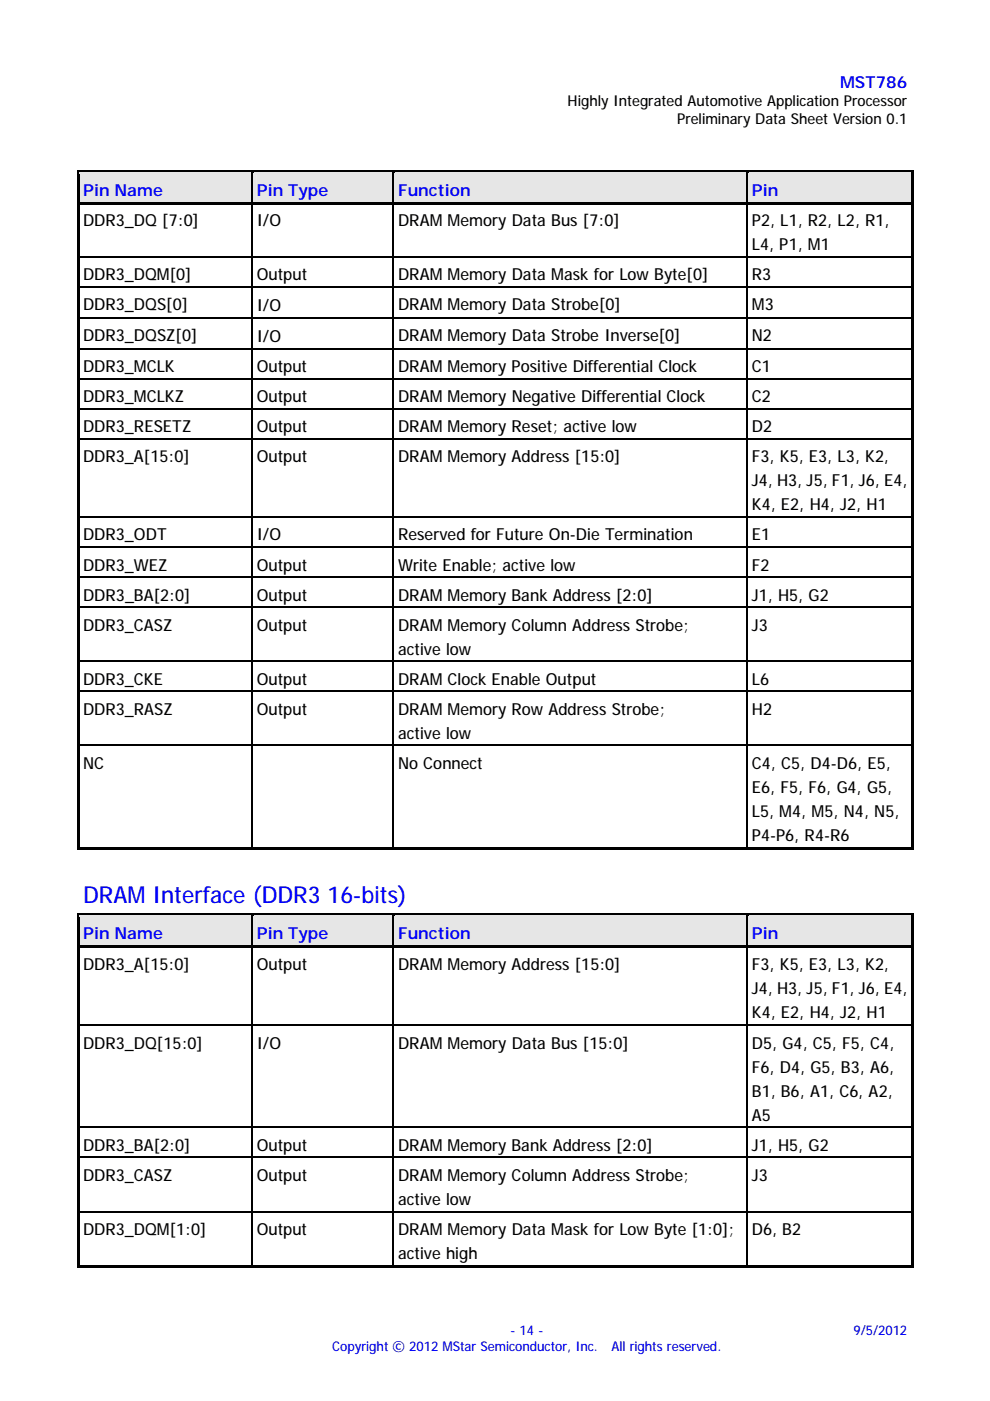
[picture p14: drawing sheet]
<svg xmlns="http://www.w3.org/2000/svg" width="210mm" height="297mm" viewBox="0 0 210 297" stroke-linecap="round" stroke-linejoin="round" font-family="sans-serif">
<defs><g id="words">
<g font-size="5" fill="#00f">
<text x="17.6" y="191.4">DRAM Interface (DDR3</text>
<text x="69.5" y="191.4">16-bits)</text>
</g>
<g font-size="3.5" fill="#00f">
<text x="178.1" y="18.6">MST786</text>
<text x="17.6" y="41.6">Pin Name</text>
<text x="54.4" y="41.6">Pin Type</text>
<text x="84.4" y="41.6">Function</text>
<text x="159.4" y="41.6">Pin</text>
<text x="17.6" y="199.1">Pin Name</text>
<text x="54.4" y="199.1">Pin Type</text>
<text x="84.4" y="199.1">Function</text>
<text x="159.4" y="199.1">Pin</text>
</g>
<g font-size="3.5">
<text x="17.6" y="47.9">DDR3_DQ [7:0]</text>
<text x="54.4" y="47.9">I/O</text>
<text x="84.4" y="47.9">DRAM Memory Data Bus [7:0]</text>
<text x="159.4" y="47.9">P2, L1, R2, L2, R1,</text>
<text x="159.4" y="53.1">L4, P1, M1</text>
<text x="17.6" y="59.4">DDR3_DQM[0]</text>
<text x="54.4" y="59.4">Output</text>
<text x="84.4" y="59.4">DRAM Memory Data Mask for Low Byte[0]</text>
<text x="159.4" y="59.4">R3</text>
<text x="17.6" y="65.8">DDR3_DQS[0]</text>
<text x="84.4" y="65.8">DRAM Memory Data Strobe[0]</text>
<text x="159.4" y="65.8">M3</text>
<text x="54.4" y="66">I/O</text>
<text x="17.6" y="72.3">DDR3_DQSZ[0]</text>
<text x="54.4" y="72.5">I/O</text>
<text x="84.4" y="72.3">DRAM Memory Data Strobe Inverse[0]</text>
<text x="159.4" y="72.3">N2</text>
<text x="17.6" y="78.9">DDR3_MCLK</text>
<text x="54.4" y="78.9">Output</text>
<text x="84.4" y="78.9">DRAM Memory Positive Differential Clock</text>
<text x="159.4" y="78.9">C1</text>
<text x="17.6" y="85.2">DDR3_MCLKZ</text>
<text x="54.4" y="85.2">Output</text>
<text x="84.4" y="85.2">DRAM Memory Negative Differential Clock</text>
<text x="159.4" y="85.2">C2</text>
<text x="17.6" y="91.6">DDR3_RESETZ</text>
<text x="54.4" y="91.6">Output</text>
<text x="84.4" y="91.6">DRAM Memory Reset; active low</text>
<text x="159.4" y="91.6">D2</text>
<text x="17.6" y="98">DDR3_A[15:0]</text>
<text x="54.4" y="98">Output</text>
<text x="84.4" y="98">DRAM Memory Address [15:0]</text>
<text x="159.4" y="98">F3, K5, E3, L3, K2,</text>
<text x="159.4" y="103.1">J4, H3, J5, F1, J6, E4,</text>
<text x="159.4" y="108.2">K4, E2, H4, J2, H1</text>
<text x="17.6" y="114.6">DDR3_ODT</text>
<text x="54.4" y="114.6">I/O</text>
<text x="84.4" y="114.6">Reserved for Future On-Die Termination</text>
<text x="159.4" y="114.6">E1</text>
<text x="17.6" y="121">DDR3_WEZ</text>
<text x="54.4" y="121">Output</text>
<text x="84.4" y="121">Write Enable; active low</text>
<text x="159.4" y="121">F2</text>
<text x="17.6" y="127.3">DDR3_BA[2:0]</text>
<text x="54.4" y="127.3">Output</text>
<text x="84.4" y="127.3">DRAM Memory Bank Address [2:0]</text>
<text x="159.4" y="127.3">J1, H5, G2</text>
<text x="17.6" y="133.7">DDR3_CASZ</text>
<text x="54.4" y="133.7">Output</text>
<text x="84.4" y="133.7">DRAM Memory Column Address Strobe;</text>
<text x="159.4" y="133.7">J3</text>
<text x="84.4" y="138.8">active low</text>
<text x="17.6" y="145.2">DDR3_CKE</text>
<text x="54.4" y="145.2">Output</text>
<text x="84.4" y="145.2">DRAM Clock Enable Output</text>
<text x="159.4" y="145.2">L6</text>
<text x="17.6" y="151.5">DDR3_RASZ</text>
<text x="54.4" y="151.5">Output</text>
<text x="84.4" y="151.5">DRAM Memory Row Address Strobe;</text>
<text x="159.4" y="151.5">H2</text>
<text x="84.4" y="156.7">active low</text>
<text x="17.6" y="163.1">NC</text>
<text x="84.4" y="163.1">No Connect</text>
<text x="159.4" y="163.1">C4, C5, D4-D6, E5,</text>
<text x="159.4" y="168.1">E6, F5, F6, G4, G5,</text>
<text x="159.4" y="173.3">L5, M4, M5, N4, N5,</text>
<text x="159.4" y="178.4">P4-P6, R4-R6</text>
<text x="17.6" y="205.7">DDR3_A[15:0]</text>
<text x="54.4" y="205.7">Output</text>
<text x="84.4" y="205.7">DRAM Memory Address [15:0]</text>
<text x="159.4" y="205.7">F3, K5, E3, L3, K2,</text>
<text x="159.4" y="210.8">J4, H3, J5, F1, J6, E4,</text>
<text x="159.4" y="215.9">K4, E2, H4, J2, H1</text>
<text x="17.6" y="222.3">DDR3_DQ[15:0]</text>
<text x="54.4" y="222.3">I/O</text>
<text x="84.4" y="222.3">DRAM Memory Data Bus [15:0]</text>
<text x="159.4" y="222.3">D5, G4, C5, F5, C4,</text>
<text x="159.4" y="227.4">F6, D4, G5, B3, A6,</text>
<text x="159.4" y="232.6">B1, B6, A1, C6, A2,</text>
<text x="159.4" y="237.6">A5</text>
<text x="17.6" y="244">DDR3_BA[2:0]</text>
<text x="54.4" y="244">Output</text>
<text x="84.4" y="244">DRAM Memory Bank Address [2:0]</text>
<text x="159.4" y="244">J1, H5, G2</text>
<text x="17.6" y="250.4">DDR3_CASZ</text>
<text x="54.4" y="250.4">Output</text>
<text x="84.4" y="250.4">DRAM Memory Column Address Strobe;</text>
<text x="159.4" y="250.4">J3</text>
<text x="84.4" y="255.5">active low</text>
<text x="17.6" y="261.9">DDR3_DQM[1:0]</text>
<text x="54.4" y="261.9">Output</text>
<text x="84.4" y="261.9">DRAM Memory Data Mask for Low Byte [1:0];</text>
<text x="159.4" y="261.9">D6, B2</text>
<text x="84.4" y="267">active high</text>
</g>
<g font-size="3.2">
<text x="120.4" y="22.5">Highly Integrated Automotive Application Processor</text>
<text x="143.6" y="26.3">Preliminary Data Sheet Version 0.1</text>
</g>
<g font-size="2.8" fill="#00f">
<text x="70.4" y="286.4">Copyright © 2012 MStar Semiconductor, Inc.</text>
<text x="108.2" y="283">- 14 -</text>
<text x="129.7" y="286.4">All rights reserved.</text>
<text x="180.9" y="283">9/5/2012</text>
</g>
</g></defs>
<g fill="#e6e6e6">
<path d="M16.8 36.5h36.5v6.4h-36.5z"/>
<path d="M17.6 37h34.8v5.3h-34.8z"/>
<path d="M53.6 36.5h29.7v6.4h-29.7z"/>
<path d="M54.4 37h28v5.3h-28z"/>
<path d="M83.5 36.5h74.8v6.4h-74.8z"/>
<path d="M84.4 37h73v5.3h-73z"/>
<path d="M158.5 36.5h34.7v6.4h-34.7z"/>
<path d="M159.4 37h33v5.3h-33z"/>
</g>
<path d="M16.3 36h.5v1h-.5zM16.3 36h.5v.5h-.5zM16.8 36h36.5v.5h-36.5z" fill="#000"/>
<g fill="#e6e6e6">
<path d="M16.8 36.5h36.5v.5h-36.5z"/>
<path d="M53.6 36.5h.2v.5h-.2z"/>
</g>
<path d="M53.3 36.5h.3v.5h-.3zM53.3 36h.5v.5h-.5zM53.8 36h29.5v.5h-29.5z" fill="#000"/>
<g fill="#e6e6e6">
<path d="M53.8 36.5h29.5v.5h-29.5z"/>
<path d="M83.5 36.5h.3v.5h-.3z"/>
</g>
<path d="M83.3 36.5h.2v.5h-.2zM83.3 36h.5v.5h-.5zM83.8 36h74.5v.5h-74.5z" fill="#000"/>
<g fill="#e6e6e6">
<path d="M83.8 36.5h74.5v.5h-74.5z"/>
<path d="M158.5 36.5h.3v.5h-.3z"/>
</g>
<path d="M158.3 36.5h.2v.5h-.2zM158.3 36h.5v.5h-.5zM158.8 36h34.4v.5h-34.4z" fill="#000"/>
<path d="M158.8 36.5h34.4v.5h-34.4z" fill="#e6e6e6"/>
<g fill="#000">
<path d="M193.2 36h.5v1h-.5zM193.2 36h.5v.5h-.5zM16.3 37h.5v5.8h-.5zM16.3 42.8h.5v.8h-.5zM16.3 43.6h.5v10.7h-.5zM16.3 54.3h.5v.8h-.5zM16.8 42.8h36.5v.5h-36.5zM53.3 43.3h.3v.3h-.3zM53.3 42.8h.5v.5h-.5zM53.3 54.3h.3v.8h-.3zM53.8 42.8h29.5v.5h-29.5zM83.3 43.3h.2v.3h-.2z"/>
<path d="M83.3 42.8h.5v.5h-.5zM83.3 54.3h.2v.8h-.2zM83.8 42.8h74.5v.5h-74.5zM158.3 43.3h.2v.3h-.2zM158.3 42.8h.5v.5h-.5zM158.3 54.3h.2v.8h-.2zM158.8 42.8h34.4v.5h-34.4zM193.2 37h.5v5.8h-.5zM193.2 42.8h.5v.8h-.5zM193.2 43.6h.5v10.7h-.5zM193.2 54.3h.5v.8h-.5zM16.3 55.1h.5v5.6h-.5z"/>
<path d="M16.3 60.7h.5v.8h-.5zM16.3 61.5h.5v5.7h-.5zM16.3 67.2h.5v.8h-.5zM16.3 68h.5v5.8h-.5zM16.3 73.8h.5v.7h-.5zM53.3 60.7h.3v.8h-.3zM53.3 67.2h.3v.8h-.3zM53.3 73.8h.3v.7h-.3zM83.3 60.7h.2v.8h-.2zM83.3 67.2h.2v.8h-.2zM83.3 73.8h.2v.7h-.2zM158.3 60.7h.2v.8h-.2z"/>
<path d="M158.3 67.2h.2v.8h-.2zM158.3 73.8h.2v.7h-.2zM193.2 55.1h.5v5.6h-.5zM193.2 60.7h.5v.8h-.5zM193.2 61.5h.5v5.7h-.5zM193.2 67.2h.5v.8h-.5zM193.2 68h.5v5.8h-.5zM193.2 73.8h.5v.7h-.5zM16.3 74.5h.5v5.6h-.5zM16.3 80.1h.5v.8h-.5zM16.3 80.9h.5v5.6h-.5zM16.3 86.5h.5v.8h-.5z"/>
<path d="M16.3 87.3h.5v5.6h-.5zM16.3 92.9h.5v.7h-.5zM53.3 80.1h.3v.8h-.3zM53.3 86.5h.3v.8h-.3zM53.3 92.9h.3v.7h-.3zM83.3 80.1h.2v.8h-.2zM83.3 86.5h.2v.8h-.2zM83.3 92.9h.2v.7h-.2zM158.3 80.1h.2v.8h-.2zM158.3 86.5h.2v.8h-.2zM158.3 92.9h.2v.7h-.2zM193.2 74.5h.5v5.6h-.5z"/>
<path d="M193.2 80.1h.5v.8h-.5zM193.2 80.9h.5v5.6h-.5zM193.2 86.5h.5v.8h-.5zM193.2 87.3h.5v5.6h-.5zM193.2 92.9h.5v.7h-.5zM16.3 93.6h.5v15.9h-.5zM16.3 109.5h.5v.7h-.5zM16.3 110.2h.5v5.7h-.5zM16.3 115.9h.5v.7h-.5zM53.3 109.5h.3v.7h-.3zM53.3 115.9h.3v.7h-.3zM83.3 109.5h.2v.7h-.2z"/>
<path d="M83.3 115.9h.2v.7h-.2zM158.3 109.5h.2v.7h-.2zM158.3 115.9h.2v.7h-.2zM193.2 93.6h.5v15.9h-.5zM193.2 109.5h.5v.7h-.5zM193.2 110.2h.5v5.7h-.5zM193.2 115.9h.5v.7h-.5zM16.3 116.6h.5v5.6h-.5zM16.3 122.2h.5v.8h-.5zM16.3 123h.5v5.6h-.5zM16.3 128.6h.5v.8h-.5zM53.3 122.2h.3v.8h-.3z"/>
<path d="M53.3 128.6h.3v.8h-.3zM83.3 122.2h.2v.8h-.2zM83.3 128.6h.2v.8h-.2zM158.3 122.2h.2v.8h-.2zM158.3 128.6h.2v.8h-.2zM193.2 116.6h.5v5.6h-.5zM193.2 122.2h.5v.8h-.5zM193.2 123h.5v5.6h-.5zM193.2 128.6h.5v.8h-.5zM16.3 129.4h.5v10.7h-.5zM16.3 140.1h.5v.7h-.5zM16.3 140.8h.5v5.6h-.5z"/>
<path d="M16.3 146.4h.5v.8h-.5zM16.3 147.2h.5v10.7h-.5zM16.3 157.9h.5v.8h-.5zM53.3 140.1h.3v.7h-.3zM53.3 146.4h.3v.8h-.3zM53.3 157.9h.3v.8h-.3zM83.3 140.1h.2v.7h-.2zM83.3 146.4h.2v.8h-.2zM83.3 157.9h.2v.8h-.2zM158.3 140.1h.2v.7h-.2zM158.3 146.4h.2v.8h-.2zM158.3 157.9h.2v.8h-.2z"/>
<path d="M193.2 129.4h.5v10.7h-.5zM193.2 140.1h.5v.7h-.5zM193.2 140.8h.5v5.6h-.5zM193.2 146.4h.5v.8h-.5zM193.2 147.2h.5v10.7h-.5zM193.2 157.9h.5v.8h-.5zM16.3 158.7h.5v20.9h-.5zM193.2 158.7h.5v20.9h-.5zM16.3 179.6h.5v.6h-.5zM16.8 179.6h36.5v.6h-36.5zM53.3 179.6h.5v.6h-.5zM53.8 179.6h29.5v.6h-29.5z"/>
<path d="M83.3 179.6h.5v.6h-.5zM83.8 179.6h74.5v.6h-74.5zM158.3 179.6h.5v.6h-.5zM158.8 179.6h34.4v.6h-34.4zM193.2 179.6h.5v.6h-.5z"/>
</g>
<g fill="none" stroke="#000" stroke-width=".25">
<path d="M53.4 37v5.8M83.4 37v5.8M158.4 37v5.8M16.8 54.4h36.5M53.4 43.6v10.7M53.4 55.1v5.6M53.6 54.4h29.7M83.4 43.6v10.7M83.4 55.1v5.6M83.5 54.4h74.8M158.4 43.6v10.7M158.4 55.1v5.6"/>
<path d="M158.5 54.4h34.7M16.8 60.8h36.5M16.8 67.3h36.5M16.8 73.9h36.5M53.4 61.5v5.7M53.4 68v5.8M53.4 74.5v5.6M53.6 60.8h29.7M53.6 67.3h29.7M53.6 73.9h29.7M83.4 61.5v5.7M83.4 68v5.8"/>
<path d="M83.4 74.5v5.6M83.5 60.8h74.8M83.5 67.3h74.8M83.5 73.9h74.8M158.4 61.5v5.7M158.4 68v5.8M158.4 74.5v5.6M158.5 60.8h34.7M158.5 67.3h34.7M158.5 73.9h34.7M16.8 80.2h36.5M16.8 86.6h36.5"/>
<path d="M16.8 93h36.5M53.4 80.9v5.6M53.4 87.3v5.6M53.4 93.6v15.9M53.6 80.2h29.7M53.6 86.6h29.7M53.6 93h29.7M83.4 80.9v5.6M83.4 87.3v5.6M83.4 93.6v15.9M83.5 80.2h74.8M83.5 86.6h74.8"/>
<path d="M83.5 93h74.8M158.4 80.9v5.6M158.4 87.3v5.6M158.4 93.6v15.9M158.5 80.2h34.7M158.5 86.6h34.7M158.5 93h34.7M16.8 109.6h36.5M16.8 116h36.5M53.4 110.2v5.7M53.4 116.6v5.6M53.6 109.6h29.7"/>
<path d="M53.6 116h29.7M83.4 110.2v5.7M83.4 116.6v5.6M83.5 109.6h74.8M83.5 116h74.8M158.4 110.2v5.7M158.4 116.6v5.6M158.5 109.6h34.7M158.5 116h34.7M16.8 122.3h36.5M16.8 128.7h36.5M53.4 123v5.6"/>
<path d="M53.4 129.4v10.7M53.6 122.3h29.7M53.6 128.7h29.7M83.4 123v5.6M83.4 129.4v10.7M83.5 122.3h74.8M83.5 128.7h74.8M158.4 123v5.6M158.4 129.4v10.7M158.5 122.3h34.7M158.5 128.7h34.7M16.8 140.2h36.5"/>
<path d="M16.8 146.5h36.5M16.8 158.1h36.5M53.4 140.8v5.6M53.4 147.2v10.7M53.4 158.7v20.9M53.6 140.2h29.7M53.6 146.5h29.7M53.6 158.1h29.7M83.4 140.8v5.6M83.4 147.2v10.7M83.4 158.7v20.9M83.5 140.2h74.8"/>
<path d="M83.5 146.5h74.8M83.5 158.1h74.8M158.4 140.8v5.6M158.4 147.2v10.7M158.4 158.7v20.9M158.5 140.2h34.7M158.5 146.5h34.7M158.5 158.1h34.7"/>
</g>
<g fill="#e6e6e6">
<path d="M16.8 194h36.5v6.3h-36.5z"/>
<path d="M17.6 194.5h34.8v5.3h-34.8z"/>
<path d="M53.6 194h29.7v6.3h-29.7z"/>
<path d="M54.4 194.5h28v5.3h-28z"/>
<path d="M83.5 194h74.8v6.3h-74.8z"/>
<path d="M84.4 194.5h73v5.3h-73z"/>
<path d="M158.5 194h34.7v6.3h-34.7z"/>
<path d="M159.4 194.5h33v5.3h-33z"/>
</g>
<path d="M16.3 193.5h.5v1h-.5zM16.3 193.5h.5v.5h-.5zM16.8 193.5h36.5v.5h-36.5z" fill="#000"/>
<g fill="#e6e6e6">
<path d="M16.8 194h36.5v.5h-36.5z"/>
<path d="M53.6 194h.2v.5h-.2z"/>
</g>
<path d="M53.3 194h.3v.5h-.3zM53.3 193.5h.5v.5h-.5zM53.8 193.5h29.5v.5h-29.5z" fill="#000"/>
<g fill="#e6e6e6">
<path d="M53.8 194h29.5v.5h-29.5z"/>
<path d="M83.5 194h.3v.5h-.3z"/>
</g>
<path d="M83.3 194h.2v.5h-.2zM83.3 193.5h.5v.5h-.5zM83.8 193.5h74.5v.5h-74.5z" fill="#000"/>
<g fill="#e6e6e6">
<path d="M83.8 194h74.5v.5h-74.5z"/>
<path d="M158.5 194h.3v.5h-.3z"/>
</g>
<path d="M158.3 194h.2v.5h-.2zM158.3 193.5h.5v.5h-.5zM158.8 193.5h34.4v.5h-34.4z" fill="#000"/>
<path d="M158.8 194h34.4v.5h-34.4z" fill="#e6e6e6"/>
<g fill="#000">
<path d="M193.2 193.5h.5v1h-.5zM193.2 193.5h.5v.5h-.5zM16.3 194.5h.5v5.8h-.5zM16.3 200.3h.5v1.1h-.5zM16.3 201.4h.5v15.8h-.5zM16.3 217.2h.5v.8h-.5zM16.8 200.3h36.5v.6h-36.5zM53.3 200.9h.3v.5h-.3zM53.3 200.3h.5v.6h-.5zM53.3 217.2h.3v.8h-.3zM53.8 200.3h29.5v.6h-29.5zM83.3 200.9h.2v.5h-.2z"/>
<path d="M83.3 200.3h.5v.6h-.5zM83.3 217.2h.2v.8h-.2zM83.8 200.3h74.5v.6h-74.5zM158.3 200.9h.2v.5h-.2zM158.3 200.3h.5v.6h-.5zM158.3 217.2h.2v.8h-.2zM158.8 200.3h34.4v.6h-34.4zM193.2 194.5h.5v5.8h-.5zM193.2 200.3h.5v1.1h-.5zM193.2 201.4h.5v15.8h-.5zM193.2 217.2h.5v.8h-.5zM16.3 218h.5v20.9h-.5z"/>
<path d="M16.3 238.9h.5v.8h-.5zM53.3 238.9h.3v.8h-.3zM83.3 238.9h.2v.8h-.2zM158.3 238.9h.2v.8h-.2zM193.2 218h.5v20.9h-.5zM193.2 238.9h.5v.8h-.5zM16.3 239.7h.5v5.6h-.5zM16.3 245.3h.5v.7h-.5zM16.3 246h.5v10.8h-.5zM16.3 256.8h.5v.7h-.5zM53.3 245.3h.3v.7h-.3zM53.3 256.8h.3v.7h-.3z"/>
<path d="M83.3 245.3h.2v.7h-.2zM83.3 256.8h.2v.7h-.2zM158.3 245.3h.2v.7h-.2zM158.3 256.8h.2v.7h-.2zM193.2 239.7h.5v5.6h-.5zM193.2 245.3h.5v.7h-.5zM193.2 246h.5v10.8h-.5zM193.2 256.8h.5v.7h-.5zM16.3 257.5h.5v10.8h-.5zM16.3 268.3h.5v.5h-.5zM16.8 268.3h36.5v.5h-36.5zM53.3 268.3h.5v.5h-.5z"/>
<path d="M53.8 268.3h29.5v.5h-29.5zM83.3 268.3h.5v.5h-.5zM83.8 268.3h74.5v.5h-74.5zM158.3 268.3h.5v.5h-.5zM158.8 268.3h34.4v.5h-34.4zM193.2 257.5h.5v10.8h-.5zM193.2 268.3h.5v.5h-.5z"/>
</g>
<g fill="none" stroke="#000" stroke-width=".25">
<path d="M53.4 194.5v5.8M83.4 194.5v5.8M158.4 194.5v5.8M16.8 217.3h36.5M53.4 201.4v15.8M53.4 218v20.9M53.6 217.3h29.7M83.4 201.4v15.8M83.4 218v20.9M83.5 217.3h74.8M158.4 201.4v15.8M158.4 218v20.9"/>
<path d="M158.5 217.3h34.7M16.8 239h36.5M53.4 239.7v5.6M53.6 239h29.7M83.4 239.7v5.6M83.5 239h74.8M158.4 239.7v5.6M158.5 239h34.7M16.8 245.4h36.5M16.8 256.9h36.5M53.4 246v10.8M53.4 257.5v10.8"/>
<path d="M53.6 245.4h29.7M53.6 256.9h29.7M83.4 246v10.8M83.4 257.5v10.8M83.5 245.4h74.8M83.5 256.9h74.8M158.4 246v10.8M158.4 257.5v10.8M158.5 245.4h34.7M158.5 256.9h34.7"/>
</g>
<use href="#words"/>
</svg>
